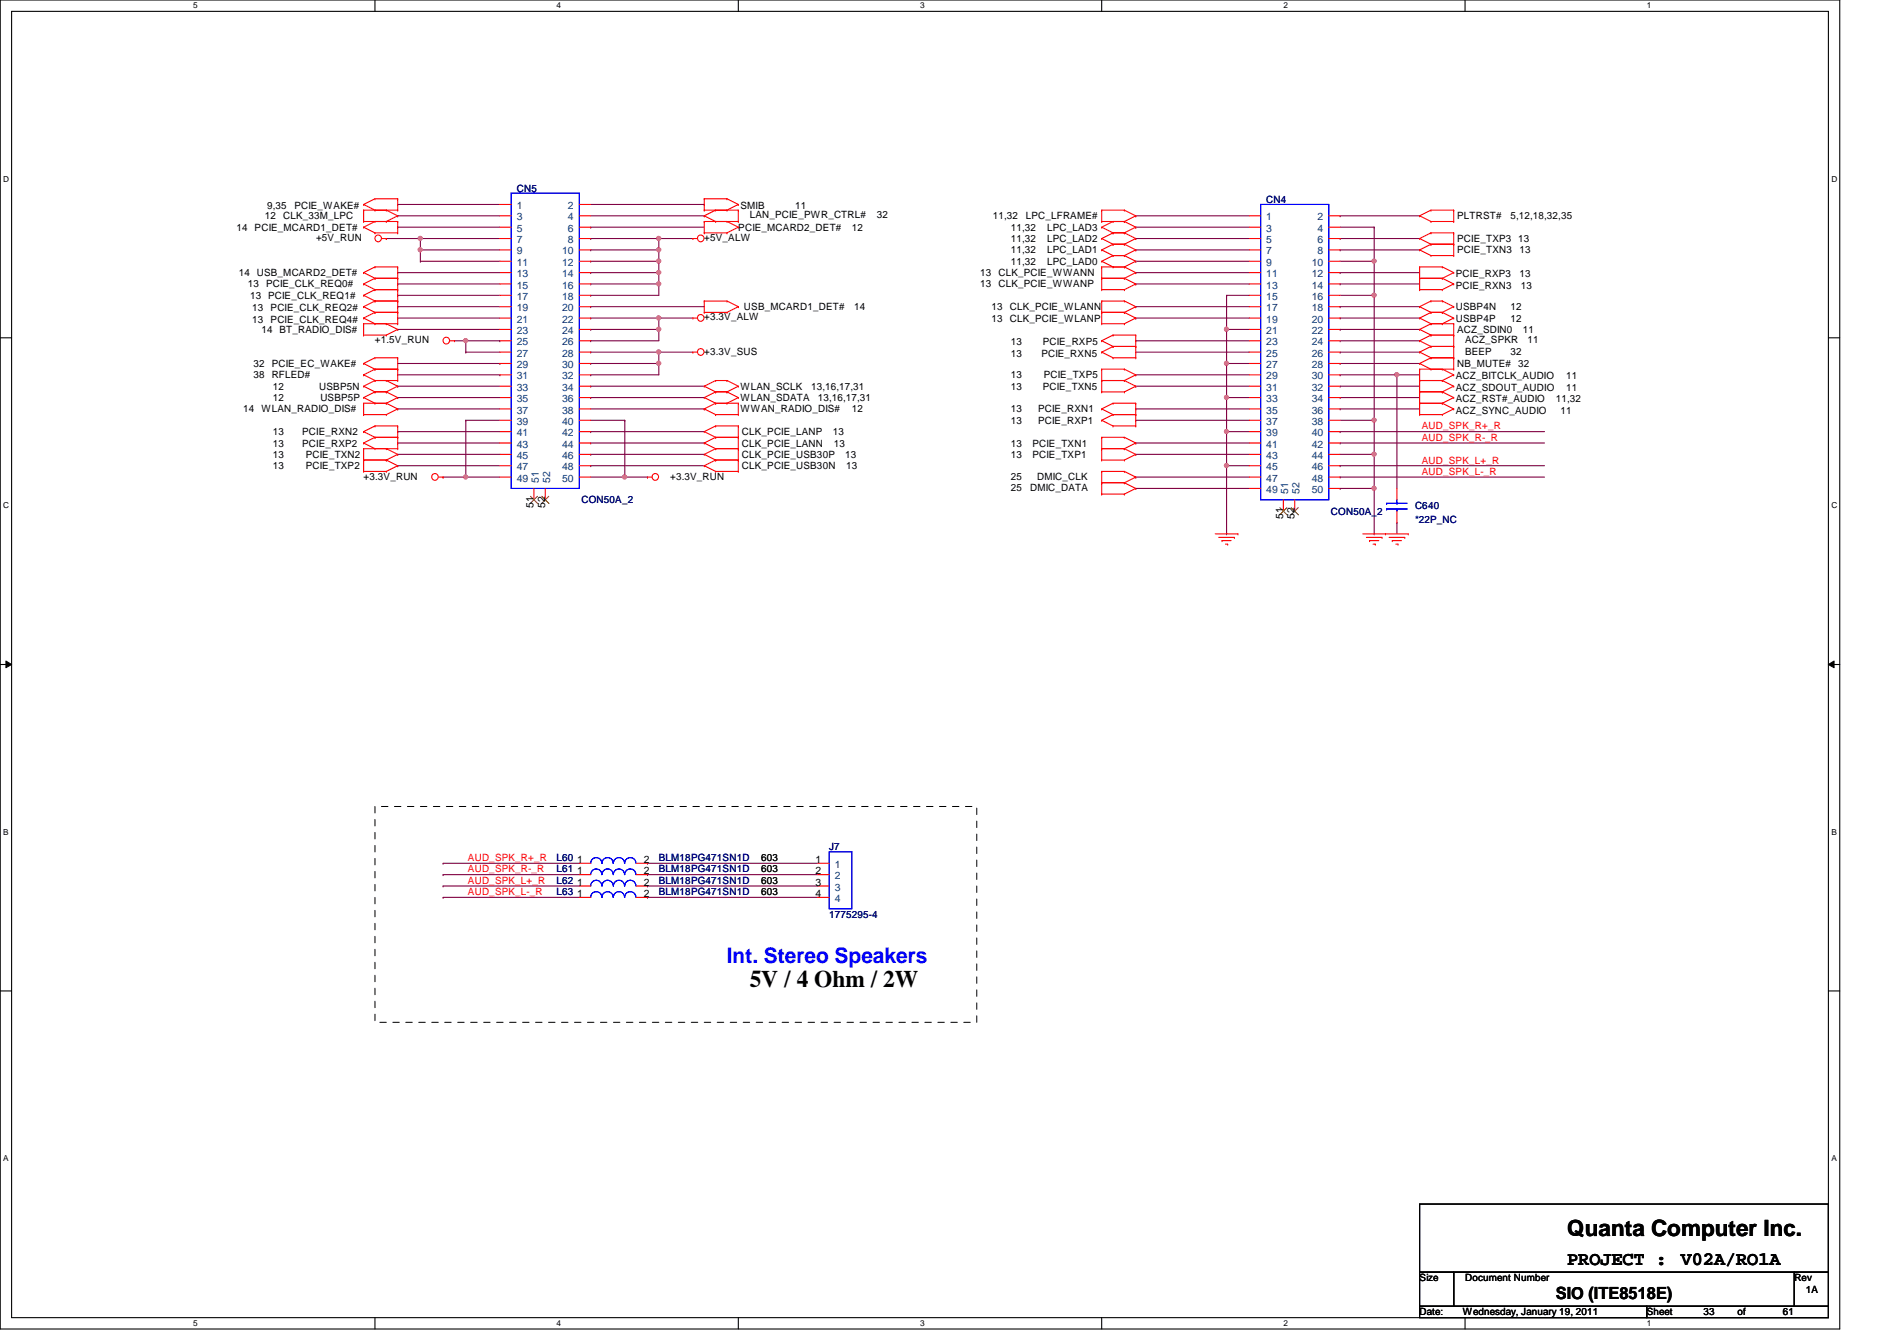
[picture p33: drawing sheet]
<svg xmlns="http://www.w3.org/2000/svg" width="297mm" height="210mm" viewBox="0 0 297 210" stroke-linecap="round" stroke-linejoin="round" font-family="sans-serif">
<defs><g id="words">
<text font-size="3.7" x="117.4" y="154.5">5V / 4 Ohm / 2W</text>
<text font-size="3.5" x="245.4" y="193.5">Quanta Computer Inc.</text>
<text font-size="3.3" fill="#00f" x="113.8" y="150.7">Int. Stereo Speakers</text>
<g font-size="3">
<text x="245.4" y="198.1">PROJECT :</text>
<text x="263.2" y="198.1">V02A/RO1A</text>
</g>
<text font-size="2.6" x="243.6" y="203.3">SIO (ITE8518E)</text>
<g font-size="1.6">
<text x="41.5" y="34.3">12 CLK_33M_LPC</text>
<text x="41.8" y="32.7">9,35</text>
<text x="46.1" y="32.7">PCIE_WAKE#</text>
<text x="115.9" y="32.7">SMIB</text>
<text x="117.4" y="34.2">LAN_PCIE_PWR_CTRL#</text>
<text x="124.5" y="32.7">11</text>
<text x="137.3" y="34.2">32</text>
<text x="155.4" y="34.3">11,32</text>
<text x="160.6" y="34.3">LPC_LFRAME#</text>
<text x="228.2" y="34.3">PLTRST#</text>
<text x="236.5" y="34.3">5,12,18,32,35</text>
<text x="37" y="36.1">14 PCIE_MCARD1_DET#</text>
<text x="49.5" y="37.7">+5V_RUN</text>
<text x="110.3" y="37.7">+5V_ALW</text>
<text x="115.6" y="36.1">PCIE_MCARD2_DET#</text>
<text x="133.4" y="36.1">12</text>
<text x="158.3" y="37.9">11,32</text>
<text x="158.3" y="36.1">11,32</text>
<text x="158.3" y="41.4">11,32</text>
<text x="158.3" y="39.7">11,32</text>
<text x="164" y="37.9">LPC_LAD2</text>
<text x="164" y="36.1">LPC_LAD3</text>
<text x="164" y="41.4">LPC_LAD0</text>
<text x="164" y="39.7">LPC_LAD1</text>
<text x="228.2" y="37.9">PCIE_TXP3 13</text>
<text x="228.2" y="39.7">PCIE_TXN3</text>
<text x="238" y="39.7">13</text>
<text x="37.4" y="43.2">14 USB_MCARD2_DET#</text>
<text x="38.8" y="45">13 PCIE_CLK_REQ0#</text>
<text x="39.2" y="46.8">13 PCIE_CLK_REQ1#</text>
<text x="153.5" y="43.2">13 CLK_PCIE_WWANN</text>
<text x="153.5" y="45">13 CLK_PCIE_WWANP</text>
<text x="228" y="43.4">PCIE_RXP3</text>
<text x="228" y="45.2">PCIE_RXN3</text>
<text x="238" y="43.4">13</text>
<text x="238.1" y="45.2">13</text>
<text x="39.5" y="50.5">13</text>
<text x="39.5" y="48.7">13</text>
<text x="40.9" y="52.1">14 BT_RADIO_DIS#</text>
<text x="42.4" y="50.5">PCIE_CLK_REQ4#</text>
<text x="42.4" y="48.7">PCIE_CLK_REQ2#</text>
<text x="58.7" y="53.7">+1.5V_RUN</text>
<text x="110.3" y="50.2">+3.3V_ALW</text>
<text x="116.5" y="48.6">USB_MCARD1_DET#</text>
<text x="133.7" y="48.6">14</text>
<text x="155.3" y="48.6">13 CLK_PCIE_WLANN</text>
<text x="155.3" y="50.3">13 CLK_PCIE_WLANP</text>
<text x="228" y="50.3">USBP4P</text>
<text x="228" y="48.6">USBP4N</text>
<text x="228.2" y="52.1">ACZ_SDIN0</text>
<text x="229.4" y="53.7">ACZ_SPKR</text>
<text x="236.5" y="50.3">12</text>
<text x="236.5" y="48.6">12</text>
<text x="238.5" y="52.1">11</text>
<text x="239.2" y="53.7">11</text>
<text x="39.7" y="57.4">32 PCIE_EC_WAKE#</text>
<text x="39.7" y="59.2">38 RFLED#</text>
<text x="110.3" y="55.5">+3.3V_SUS</text>
<text x="158.3" y="54.1">13</text>
<text x="158.3" y="55.8">13</text>
<text x="158.3" y="59.2">13</text>
<text x="163.1" y="55.8">PCIE_RXN5</text>
<text x="163.3" y="54.1">PCIE_RXP5</text>
<text x="163.4" y="59.2">PCIE_TXP5</text>
<text x="228" y="59.4">ACZ_BITCLK_AUDIO</text>
<text x="228.2" y="57.4">NB_MUTE#</text>
<text x="229.4" y="55.5">BEEP</text>
<text x="236.5" y="55.5">32</text>
<text x="237.7" y="57.4">32</text>
<text x="245.2" y="59.4">11</text>
<text x="38.1" y="64.6">14 WLAN_RADIO_DIS#</text>
<text x="42.7" y="61">12</text>
<text x="42.7" y="62.8">12</text>
<text x="50" y="61">USBP5N</text>
<text x="50.2" y="62.8">USBP5P</text>
<text x="115.9" y="64.6">WWAN_RADIO_DIS#</text>
<text x="115.9" y="62.8">WLAN_SDATA</text>
<text x="115.9" y="61">WLAN_SCLK</text>
<text x="127" y="61">13,16,17,31</text>
<text x="128.1" y="62.8">13,16,17,31</text>
<text x="133.4" y="64.6">12</text>
<text x="158.3" y="61">13</text>
<text x="158.3" y="64.6">13</text>
<text x="162.6" y="64.6">PCIE_RXN1</text>
<text x="163.3" y="61">PCIE_TXN5</text>
<text x="228" y="62.9">ACZ_RST#_AUDIO</text>
<text x="228" y="64.7">ACZ_SYNC_AUDIO</text>
<text x="228" y="61.2">ACZ_SDOUT_AUDIO</text>
<text x="243.6" y="62.9">11,32</text>
<text x="244.3" y="64.7">11</text>
<text x="245.2" y="61.2">11</text>
<text x="42.7" y="68.1">13</text>
<text x="42.7" y="69.9">13</text>
<text x="42.7" y="71.7">13</text>
<text x="47.3" y="68.1">PCIE_RXN2</text>
<text x="47.3" y="69.9">PCIE_RXP2</text>
<text x="47.9" y="71.7">PCIE_TXN2</text>
<text x="116.2" y="68.1">CLK_PCIE_LANP</text>
<text x="116.2" y="69.9">CLK_PCIE_LANN</text>
<text x="116.2" y="71.7">CLK_PCIE_USB30P</text>
<text x="130.4" y="68.1">13</text>
<text x="130.6" y="69.9">13</text>
<text x="132.3" y="71.7">13</text>
<text x="158.3" y="66.3">13</text>
<text x="158.3" y="69.9">13</text>
<text x="158.3" y="71.7">13</text>
<text x="161.7" y="69.9">PCIE_TXN1</text>
<text x="161.7" y="71.7">PCIE_TXP1</text>
<text x="162.6" y="66.3">PCIE_RXP1</text>
<text x="42.7" y="73.4">13</text>
<text x="47.9" y="73.4">PCIE_TXP2</text>
<text x="56.9" y="75.1">+3.3V_RUN</text>
<text x="104.9" y="75.1">+3.3V_RUN</text>
<text x="116.2" y="73.4">CLK_PCIE_USB30N</text>
<text x="132.5" y="73.4">13</text>
<text x="158.3" y="76.8">25</text>
<text x="158.3" y="75.1">25</text>
<text x="161.3" y="76.8">DMIC_DATA</text>
<text x="162.4" y="75.1">DMIC_CLK</text>
<text x="83.6" y="79.5" transform="rotate(-90 83.6 79.5)">51</text>
<text x="85.3" y="79.5" transform="rotate(-90 85.3 79.5)">52</text>
<text x="200.9" y="81.2" transform="rotate(-90 200.9 81.2)">51</text>
<text x="202.7" y="81.2" transform="rotate(-90 202.7 81.2)">52</text>
<text x="90.4" y="136.9">1</text>
<text x="90.4" y="135.1">1</text>
<text x="100.8" y="136.9">2</text>
<text x="100.8" y="135.1">2</text>
<text x="119.2" y="136.6">603</text>
<text x="119.2" y="134.8">603</text>
<text x="127.7" y="135.1">1</text>
<text x="127.7" y="136.9">2</text>
<text x="90.4" y="138.6">1</text>
<text x="90.4" y="140.4">1</text>
<text x="100.8" y="138.6">2</text>
<text x="100.8" y="140.4">2</text>
<text x="119.2" y="138.3">603</text>
<text x="119.2" y="140.1">603</text>
<text x="127.7" y="138.6">3</text>
<text x="127.7" y="140.4">4</text>
<text x="222.3" y="200.6">Size</text>
<text x="229.4" y="200.6">Document Number</text>
<text x="281" y="200.6">Rev</text>
<text x="282.7" y="202.4">1A</text>
<text x="222.3" y="205.9">Date:</text>
<text x="229.1" y="205.9">Wednesday, January 19, 2011</text>
<text x="257.8" y="205.9">Sheet</text>
<text x="266.7" y="205.9">33</text>
<text x="272.1" y="205.9">of</text>
<text x="279.2" y="205.9">61</text>
</g>
<g font-size="1.6" fill="#000080">
<text x="80.9" y="30.1">CN5</text>
<text x="198.3" y="31.8">CN4</text>
<text x="91.1" y="78.8">CON50A_2</text>
<text x="208.4" y="80.6">CON50A_2</text>
<text x="221.6" y="79.7">C640</text>
<text x="221.6" y="81.8">*22P_NC</text>
<text x="87.2" y="136.6">L61</text>
<text x="87.2" y="134.8">L60</text>
<text x="103.2" y="136.6">BLM18PG471SN1D</text>
<text x="103.2" y="134.8">BLM18PG471SN1D</text>
<text x="129.8" y="133">J7</text>
<text x="87.2" y="138.3">L62</text>
<text x="87.2" y="140.1">L63</text>
<text x="103.2" y="138.3">BLM18PG471SN1D</text>
<text x="103.2" y="140.1">BLM18PG471SN1D</text>
<text x="129.8" y="143.7">1775295-4</text>
</g>
<g font-size="1.6" fill="#004080">
<text x="80.9" y="32.7">1</text>
<text x="80.9" y="34.5">3</text>
<text x="88.9" y="32.7">2</text>
<text x="88.9" y="34.5">4</text>
<text x="198.3" y="34.5">1</text>
<text x="206.3" y="34.5">2</text>
<text x="80.9" y="36.3">5</text>
<text x="80.9" y="38.1">7</text>
<text x="80.9" y="39.8">9</text>
<text x="80.9" y="41.6">11</text>
<text x="88.1" y="39.8">10</text>
<text x="88.1" y="41.6">12</text>
<text x="88.9" y="36.3">6</text>
<text x="88.9" y="38.1">8</text>
<text x="198.3" y="36.3">3</text>
<text x="198.3" y="38.1">5</text>
<text x="198.3" y="39.8">7</text>
<text x="198.3" y="41.6">9</text>
<text x="205.4" y="41.6">10</text>
<text x="206.3" y="36.3">4</text>
<text x="206.3" y="38.1">6</text>
<text x="206.3" y="39.8">8</text>
<text x="80.9" y="43.4">13</text>
<text x="80.9" y="45.2">15</text>
<text x="80.9" y="46.9">17</text>
<text x="88.1" y="43.4">14</text>
<text x="88.1" y="45.2">16</text>
<text x="88.1" y="46.9">18</text>
<text x="198.3" y="43.4">11</text>
<text x="198.3" y="45.2">13</text>
<text x="198.3" y="46.9">15</text>
<text x="205.4" y="43.4">12</text>
<text x="205.4" y="45.2">14</text>
<text x="205.4" y="46.9">16</text>
<text x="80.9" y="48.7">19</text>
<text x="80.9" y="50.5">21</text>
<text x="80.9" y="52.3">23</text>
<text x="88.1" y="48.7">20</text>
<text x="88.1" y="50.5">22</text>
<text x="88.1" y="52.3">24</text>
<text x="198.3" y="48.7">17</text>
<text x="198.3" y="50.5">19</text>
<text x="198.3" y="52.3">21</text>
<text x="205.4" y="48.7">18</text>
<text x="205.4" y="50.5">20</text>
<text x="205.4" y="52.3">22</text>
<text x="80.9" y="54.1">25</text>
<text x="80.9" y="55.8">27</text>
<text x="80.9" y="57.6">29</text>
<text x="80.9" y="59.4">31</text>
<text x="88.1" y="54.1">26</text>
<text x="88.1" y="55.8">28</text>
<text x="88.1" y="57.6">30</text>
<text x="88.1" y="59.4">32</text>
<text x="198.3" y="54.1">23</text>
<text x="198.3" y="55.8">25</text>
<text x="198.3" y="57.6">27</text>
<text x="198.3" y="59.4">29</text>
<text x="205.4" y="54.1">24</text>
<text x="205.4" y="55.8">26</text>
<text x="205.4" y="57.6">28</text>
<text x="205.4" y="59.4">30</text>
<text x="80.9" y="61.2">33</text>
<text x="80.9" y="62.9">35</text>
<text x="80.9" y="64.7">37</text>
<text x="88.1" y="61.2">34</text>
<text x="88.1" y="62.9">36</text>
<text x="88.1" y="64.7">38</text>
<text x="198.3" y="61.2">31</text>
<text x="198.3" y="62.9">33</text>
<text x="198.3" y="64.7">35</text>
<text x="205.4" y="61.2">32</text>
<text x="205.4" y="62.9">34</text>
<text x="205.4" y="64.7">36</text>
<text x="80.9" y="66.5">39</text>
<text x="80.9" y="68.3">41</text>
<text x="80.9" y="70.1">43</text>
<text x="80.9" y="71.8">45</text>
<text x="88.1" y="66.5">40</text>
<text x="88.1" y="68.3">42</text>
<text x="88.1" y="70.1">44</text>
<text x="88.1" y="71.8">46</text>
<text x="198.3" y="66.5">37</text>
<text x="198.3" y="68.3">39</text>
<text x="198.3" y="70.1">41</text>
<text x="198.3" y="71.8">43</text>
<text x="205.4" y="66.5">38</text>
<text x="205.4" y="68.3">40</text>
<text x="205.4" y="70.1">42</text>
<text x="205.4" y="71.8">44</text>
<text x="80.9" y="73.6">47</text>
<text x="80.9" y="75.4">49</text>
<text x="84.4" y="75.6" transform="rotate(-90 84.4 75.6)">51</text>
<text x="86.1" y="75.6" transform="rotate(-90 86.1 75.6)">52</text>
<text x="88.1" y="73.6">48</text>
<text x="88.1" y="75.4">50</text>
<text x="198.3" y="73.6">45</text>
<text x="198.3" y="75.4">47</text>
<text x="198.3" y="77.2">49</text>
<text x="201.7" y="77.3" transform="rotate(-90 201.7 77.3)">51</text>
<text x="203.5" y="77.3" transform="rotate(-90 203.5 77.3)">52</text>
<text x="205.4" y="73.6">46</text>
<text x="205.4" y="75.4">48</text>
<text x="205.4" y="77.2">50</text>
<text x="130.7" y="135.8">1</text>
<text x="130.7" y="137.6">2</text>
<text x="130.7" y="139.4">3</text>
<text x="130.7" y="141.2">4</text>
</g>
<g font-size="1.6" fill="#f00">
<text x="222.6" y="69">AUD_SPK_R-_R</text>
<text x="222.6" y="67.2">AUD_SPK_R+_R</text>
<text x="222.6" y="72.6">AUD_SPK_L+_R</text>
<text x="222.6" y="74.3">AUD_SPK_L-_R</text>
<text x="73.3" y="134.8">AUD_SPK_R+_R</text>
<text x="73.3" y="136.6">AUD_SPK_R-_R</text>
<text x="73.3" y="138.3">AUD_SPK_L+_R</text>
<text x="73.3" y="140.1">AUD_SPK_L-_R</text>
</g>
<g font-size="1.3">
<text x="30.3" y="1.3">5</text>
<text x="87.2" y="1.3">4</text>
<text x="144.1" y="1.3">3</text>
<text x="201" y="1.3">2</text>
<text x="257.8" y="1.3">1</text>
<text x=".5" y="28.4">D</text>
<text x="286.8" y="28.4">D</text>
<text x=".5" y="79.5">C</text>
<text x="286.8" y="79.5">C</text>
<text x=".5" y="130.7">B</text>
<text x="286.8" y="130.7">B</text>
<text x=".5" y="181.8">A</text>
<text x="286.8" y="181.8">A</text>
<text x="30.3" y="207.6">5</text>
<text x="87.2" y="207.6">4</text>
<text x="144.1" y="207.6">3</text>
<text x="201" y="207.6">2</text>
<text x="257.8" y="207.6">1</text>
</g>
</g></defs>
<path d="M0 0h288.1v208h-288.1zM1.8 1.8h284.5v204.4h-284.5z" fill="none" stroke="#000" stroke-width=".17"/>
<g fill="#fff">
<path d="M30.3 .2h.6v1.4h-.6z"/>
<path d="M30.3 206.4h.6v1.4h-.6z"/>
</g>
<path d="M58.7 0v1.8M58.7 206.2v1.8" fill="none" stroke="#000" stroke-width=".17"/>
<g fill="#fff">
<path d="M87.2 .2h.6v1.4h-.6z"/>
<path d="M87.2 206.4h.6v1.4h-.6z"/>
</g>
<path d="M115.6 0v1.8M115.6 206.2v1.8" fill="none" stroke="#000" stroke-width=".17"/>
<g fill="#fff">
<path d="M144.1 .2h.6v1.4h-.6z"/>
<path d="M144.1 206.4h.6v1.4h-.6z"/>
</g>
<path d="M172.5 0v1.8M172.5 206.2v1.8" fill="none" stroke="#000" stroke-width=".17"/>
<g fill="#fff">
<path d="M201 .2h.6v1.4h-.6z"/>
<path d="M201 206.4h.6v1.4h-.6z"/>
</g>
<path d="M229.4 0v1.8M229.4 206.2v1.8" fill="none" stroke="#000" stroke-width=".17"/>
<g fill="#fff">
<path d="M257.8 .2h.7v1.4h-.7z"/>
<path d="M257.8 206.4h.7v1.4h-.7z"/>
<path d="M.5 27.3h.9v1.4h-.9z"/>
<path d="M286.8 27.3h.9v1.4h-.9z"/>
<path d="M.5 78.4h.9v1.4h-.9z"/>
<path d="M286.8 78.4h.9v1.4h-.9z"/>
</g>
<path d="M0 52.9h1.8M286.3 52.9h1.8" fill="none" stroke="#000" stroke-width=".17"/>
<g fill="#fff">
<path d="M.5 129.5h.8v1.4h-.8z"/>
<path d="M286.8 129.5h.8v1.4h-.8z"/>
</g>
<path d="M0 104h1.8M286.3 104h1.8" fill="none" stroke="#000" stroke-width=".17"/>
<path d="M.9 103.5l.9 .5-.9 .5zM286.3 104l.9-.5v1z" fill="#000"/>
<path d="M.9 103.5l.9 .5-.9 .5zM286.3 104l.9-.5v1z" fill="none" stroke="#000" stroke-width=".16"/>
<g fill="#fff">
<path d="M.5 180.6h.8v1.4h-.8z"/>
<path d="M286.8 180.6h.8v1.4h-.8z"/>
</g>
<path d="M0 155.1h1.8M286.3 155.1h1.8" fill="none" stroke="#000" stroke-width=".17"/>
<g fill="none" stroke="#800040" stroke-width=".17">
<path d="M71.2 53.3h1.7M72.9 53.3h.1M72.9 55.1h.1M72.9 55.1h5.4M72.9 53.3v1.8M69.4 135.1h.1M69.4 136.9h.1M69.4 136.9h21.3M69.4 135.1h21.3M101.4 136.9h.1M101.4 138.7h.1M101.4 135.1h.1"/>
<path d="M101.4 136.9h26.7M101.4 135.1h26.7M101.4 138.7h26.7M101.4 140.5h.1M101.4 140.5h26.7"/>
</g>
<circle cx="72.9" cy="53.3" r=".32" fill="#f0f"/>
<circle cx="72.9" cy="53.3" r=".32" fill="none" stroke="#f0f" stroke-width=".17"/>
<path d="M72.9 53.3h5.4M78.3 53.3h.1M209.8 40.9h5.4M215.2 40.9h.1M215.2 46.2h.1M215.2 40.9v5.3" fill="none" stroke="#800040" stroke-width=".17"/>
<circle cx="215.2" cy="46.2" r=".32" fill="#f0f"/>
<circle cx="215.2" cy="46.2" r=".32" fill="none" stroke="#f0f" stroke-width=".17"/>
<path d="M209.8 46.2h5.4M215.2 46.2h.1M215.2 46.2v19.6M215.2 65.8h.1" fill="none" stroke="#800040" stroke-width=".17"/>
<circle cx="215.2" cy="65.8" r=".32" fill="#f0f"/>
<circle cx="215.2" cy="65.8" r=".32" fill="none" stroke="#f0f" stroke-width=".17"/>
<g fill="none" stroke="#800040" stroke-width=".17">
<path d="M177.8 53.3h.1M177.8 55.1h.1M177.8 48h.1M177.8 49.8h.1M177.8 58.7h.1M177.8 53.3h17.8M177.8 55.1h17.8M177.8 48h17.8M177.8 49.8h17.8M177.8 58.7h17.8M192.1 46.2h.1M192.1 51.6h.1"/>
<path d="M192.1 46.2h3.5M192.1 46.2v5.4M92.5 65.8h5.3M92.5 74.7h5.3M97.8 65.8h.1M97.8 74.7h.1M177.8 64h.1M177.8 65.8h.1M177.8 60.5h.1M177.8 64h17.8M177.8 65.8h17.8M177.8 60.5h17.8"/>
</g>
<circle cx="192" cy="51.5" r=".32" fill="#f0f"/>
<circle cx="192" cy="51.5" r=".32" fill="none" stroke="#f0f" stroke-width=".17"/>
<path d="M97.8 74.7h.1M97.8 65.8v8.9" fill="none" stroke="#800040" stroke-width=".17"/>
<circle cx="97.8" cy="74.6" r=".32" fill="#f0f"/>
<circle cx="97.8" cy="74.6" r=".32" fill="none" stroke="#f0f" stroke-width=".17"/>
<path d="M192.1 51.6h.1M192.1 56.9h.1M192.1 51.6h3.5M192.1 51.6v5.3M92.5 67.6h.1M92.5 69.3h.1M92.5 67.6h17.8M92.5 69.3h17.8M97.8 74.7h3.6M101.4 74.7h.1" fill="none" stroke="#800040" stroke-width=".17"/>
<circle cx="192" cy="56.9" r=".32" fill="#f0f"/>
<circle cx="192" cy="56.9" r=".32" fill="none" stroke="#f0f" stroke-width=".17"/>
<g fill="none" stroke="#800040" stroke-width=".17">
<path d="M192.1 56.9h.1M192.1 56.9h3.5M192.1 56.9v5.3M62.3 64h.1M62.3 69.3h.1M62.3 67.6h.1M62.3 64h16M62.3 69.3h16M62.3 67.6h16M72.9 74.7h.1M72.9 74.7h5.4M92.5 64h17.8"/>
<path d="M110.3 64h.1M192.1 62.2h.1"/>
</g>
<circle cx="192" cy="62.2" r=".32" fill="#f0f"/>
<circle cx="192" cy="62.2" r=".32" fill="none" stroke="#f0f" stroke-width=".17"/>
<path d="M192.1 62.2h.1M192.1 67.6h.1M192.1 62.2h3.5M192.1 62.2v5.4M192.1 67.6h3.5" fill="none" stroke="#800040" stroke-width=".17"/>
<circle cx="192" cy="67.5" r=".32" fill="#f0f"/>
<circle cx="192" cy="67.5" r=".32" fill="none" stroke="#f0f" stroke-width=".17"/>
<path d="M192.1 72.9h.1M192.1 67.6v5.3" fill="none" stroke="#800040" stroke-width=".17"/>
<circle cx="192" cy="72.9" r=".32" fill="#f0f"/>
<circle cx="192" cy="72.9" r=".32" fill="none" stroke="#f0f" stroke-width=".17"/>
<path d="M72.9 65.8h.1M72.9 74.7h.1M72.9 65.8h5.4M72.9 65.8v8.9" fill="none" stroke="#800040" stroke-width=".17"/>
<circle cx="72.9" cy="74.6" r=".32" fill="#f0f"/>
<circle cx="72.9" cy="74.6" r=".32" fill="none" stroke="#f0f" stroke-width=".17"/>
<g fill="none" stroke="#800040" stroke-width=".17">
<path d="M62.3 32h.1M62.3 32h16M92.5 32h17.8M92.5 33.8h17.8M110.3 32h.1M110.3 33.8h.1M209.8 35.6h5.4M215.2 35.6h.1M215.2 35.6v5.3M62.3 44.4h.1M62.3 46.2h.1M62.3 48h.1"/>
<path d="M62.3 49.8h.1M62.3 44.4h16M62.3 46.2h16M62.3 48h16M62.3 49.8h16M215.2 40.9h.1M69.4 74.7h.1M69.4 74.7h3.5M192.1 72.9h.1M192.1 72.9h3.5M192.1 72.9v10.7M192.1 83.6h.1"/>
</g>
<circle cx="215.2" cy="40.9" r=".32" fill="#f0f"/>
<circle cx="215.2" cy="40.9" r=".32" fill="none" stroke="#f0f" stroke-width=".17"/>
<g fill="none" stroke="#800040" stroke-width=".17">
<path d="M177.8 35.6h.1M177.8 37.3h.1M177.8 39.1h.1M177.8 33.8h.1M177.8 35.6h17.8M177.8 37.3h17.8M177.8 39.1h17.8M177.8 33.8h17.8M177.8 40.9h.1M177.8 42.7h.1M177.8 44.4h.1M177.8 40.9h17.8"/>
<path d="M177.8 42.7h17.8M177.8 44.4h17.8M177.8 74.7h.1M177.8 76.5h.1M177.8 69.3h.1M177.8 71.1h.1M177.8 74.7h17.8M177.8 76.5h17.8M177.8 69.3h17.8M177.8 71.1h17.8M209.8 71.1h5.4M215.2 71.1h.1"/>
<path d="M215.2 76.5h.1M215.2 71.1v5.4"/>
</g>
<circle cx="215.2" cy="76.4" r=".32" fill="#f0f"/>
<circle cx="215.2" cy="76.4" r=".32" fill="none" stroke="#f0f" stroke-width=".17"/>
<g fill="none" stroke="#800040" stroke-width=".17">
<path d="M209.8 37.3h.1M209.8 39.1h.1M209.8 33.8h.1M209.8 37.3h12.5M209.8 39.1h12.5M209.8 33.8h12.5M209.8 44.4h.1M209.8 42.7h.1M209.8 56.9h.1M209.8 51.6h.1M209.8 48h.1M209.8 49.8h.1"/>
<path d="M209.8 44.4h12.5M209.8 42.7h12.5M209.8 56.9h12.5M209.8 51.6h12.5M209.8 48h12.5M209.8 49.8h12.5M209.8 62.2h.1M209.8 64h.1M209.8 76.5h.1M209.8 69.3h.1M209.8 67.6h.1M209.8 72.9h.1"/>
<path d="M209.8 74.7h.1M209.8 76.5h5.4v7.1M209.8 62.2h12.5M209.8 64h12.5M209.8 69.3h32M209.8 67.6h32M209.8 72.9h32M209.8 74.7h32M209.8 65.8h5.4M215.2 65.8h.1M215.2 71.1h.1M215.2 65.8v5.3"/>
<path d="M215.2 83.6h.1"/>
</g>
<circle cx="215.2" cy="71.1" r=".32" fill="#f0f"/>
<circle cx="215.2" cy="71.1" r=".32" fill="none" stroke="#f0f" stroke-width=".17"/>
<g fill="none" stroke="#800040" stroke-width=".17">
<path d="M62.3 33.8h.1M62.3 33.8h16M65.8 37.3h.1M65.8 39.1h.1M65.8 37.3h12.5M65.8 39.1h12.5M65.8 37.3v1.8M62.3 51.6h.1M62.3 56.9h16M62.3 58.7h16M62.3 51.6h16M65.8 40.9h.1"/>
<path d="M65.8 40.9h12.5M78.3 56.9h.1M78.3 58.7h.1M62.3 62.2h.1M62.3 60.5h.1M62.3 71.1h.1M62.3 72.9h.1M62.3 62.2h16M62.3 60.5h16M62.3 71.1h16M62.3 72.9h16"/>
</g>
<circle cx="65.8" cy="37.3" r=".32" fill="#f0f"/>
<circle cx="65.8" cy="37.3" r=".32" fill="none" stroke="#f0f" stroke-width=".17"/>
<path d="M65.8 39.1h.1M65.8 39.1v1.8" fill="none" stroke="#800040" stroke-width=".17"/>
<circle cx="65.8" cy="39.1" r=".32" fill="#f0f"/>
<circle cx="65.8" cy="39.1" r=".32" fill="none" stroke="#f0f" stroke-width=".17"/>
<g fill="none" stroke="#800040" stroke-width=".17">
<path d="M60.5 37.3h.1M60.5 37.3h5.3M62.3 35.6h.1M62.3 35.6h16M103.2 37.3h.1M103.2 37.3h5.3M62.3 42.7h.1M62.3 42.7h16M92.5 46.2h.1M103.2 44.4h.1M103.2 44.4v1.8h-10.7M92.5 62.2h.1"/>
<path d="M92.5 60.5h.1M92.5 71.1h.1M92.5 72.9h.1M92.5 62.2h17.8M92.5 60.5h17.8M92.5 71.1h17.8M92.5 72.9h17.8"/>
</g>
<circle cx="103.1" cy="37.3" r=".32" fill="#f0f"/>
<circle cx="103.1" cy="37.3" r=".32" fill="none" stroke="#f0f" stroke-width=".17"/>
<path d="M92.5 39.1h.1M92.5 39.1h10.7M103.2 39.1h.1M103.2 39.1v1.8" fill="none" stroke="#800040" stroke-width=".17"/>
<circle cx="103.1" cy="39.1" r=".32" fill="#f0f"/>
<circle cx="103.1" cy="39.1" r=".32" fill="none" stroke="#f0f" stroke-width=".17"/>
<path d="M92.5 40.9h.1M92.5 40.9h10.7" fill="none" stroke="#800040" stroke-width=".17"/>
<circle cx="103.1" cy="40.9" r=".32" fill="#f0f"/>
<circle cx="103.1" cy="40.9" r=".32" fill="none" stroke="#f0f" stroke-width=".17"/>
<path d="M92.5 42.7h.1M92.5 42.7h10.7" fill="none" stroke="#800040" stroke-width=".17"/>
<circle cx="103.1" cy="42.6" r=".32" fill="#f0f"/>
<circle cx="103.1" cy="42.6" r=".32" fill="none" stroke="#f0f" stroke-width=".17"/>
<path d="M92.5 44.4h.1M103.2 42.7h.1M103.2 42.7v1.7h-10.7" fill="none" stroke="#800040" stroke-width=".17"/>
<circle cx="103.1" cy="44.4" r=".32" fill="#f0f"/>
<circle cx="103.1" cy="44.4" r=".32" fill="none" stroke="#f0f" stroke-width=".17"/>
<g fill="none" stroke="#800040" stroke-width=".17">
<path d="M92.5 37.3h.1M92.5 37.3h10.7M103.2 37.3h.1M103.2 37.3v1.8M92.5 49.8h.1M92.5 53.3h.1M92.5 51.6h.1M92.5 49.8h10.7M92.5 53.3h10.7M103.2 40.9h.1M103.2 49.8h.1M103.2 40.9v1.8"/>
<path d="M103.2 49.8v1.8h-10.7"/>
</g>
<circle cx="103.1" cy="49.8" r=".32" fill="#f0f"/>
<circle cx="103.1" cy="49.8" r=".32" fill="none" stroke="#f0f" stroke-width=".17"/>
<path d="M103.2 51.6h.1M103.2 51.6v1.7" fill="none" stroke="#800040" stroke-width=".17"/>
<circle cx="103.1" cy="51.5" r=".32" fill="#f0f"/>
<circle cx="103.1" cy="51.5" r=".32" fill="none" stroke="#f0f" stroke-width=".17"/>
<g fill="none" stroke="#800040" stroke-width=".17">
<path d="M92.5 35.6h.1M92.5 35.6h17.8M92.5 48h.1M92.5 55.1h.1M92.5 58.7h.1M92.5 56.9h.1M92.5 48h17.8M92.5 55.1h10.7M92.5 58.7h10.7M103.2 49.8h.1M103.2 55.1h.1M103.2 49.8h5.3"/>
<path d="M103.2 55.1v1.8h-10.7"/>
</g>
<circle cx="103.1" cy="55.1" r=".32" fill="#f0f"/>
<circle cx="103.1" cy="55.1" r=".32" fill="none" stroke="#f0f" stroke-width=".17"/>
<path d="M103.2 56.9h.1M103.2 56.9v1.8" fill="none" stroke="#800040" stroke-width=".17"/>
<circle cx="103.1" cy="56.9" r=".32" fill="#f0f"/>
<circle cx="103.1" cy="56.9" r=".32" fill="none" stroke="#f0f" stroke-width=".17"/>
<path d="M103.2 55.1h.1M103.2 55.1h5.3M209.8 55.1h.1M209.8 53.3h.1M209.8 55.1h12.5M209.8 53.3h12.5M218.7 58.7h.1M218.7 58.7h3.6" fill="none" stroke="#800040" stroke-width=".17"/>
<circle cx="218.7" cy="58.6" r=".32" fill="#f0f"/>
<circle cx="218.7" cy="58.6" r=".32" fill="none" stroke="#f0f" stroke-width=".17"/>
<path d="M209.8 58.7h.1M209.8 58.7h8.9M218.7 58.7h.1M218.7 58.7v17.8M209.8 60.5h.1M209.8 60.5h12.5M218.7 81.8h.1M218.7 81.8v1.8M69.4 138.7h.1M69.4 138.7h21.3M69.4 140.5h.1M69.4 140.5h21.3" fill="none" stroke="#800040" stroke-width=".17"/>
<g fill="none" stroke="#f00" stroke-width=".17">
<path d="M56.9 32h.1M56.9 32.9h.1M56.9 34.7h.1M56.9 35.6h.1M56.9 34.7h5.4M56.9 32.9h5.4M56.9 32.9v1.8M56.9 32l1.8 .9M56.9 35.6l1.8 .8M58.7 31.1h.1M58.7 32.9h.1M58.7 34.7h.1"/>
<path d="M58.7 36.4h.1M58.7 36.4h3.6M58.7 31.1l-1.8 .9M58.7 31.1h3.6M58.7 34.7l-1.8 .9M59.8 37.3h.7M60.5 32.9h.1M60.5 34.7h.1M60.5 37.3h.1M60.5 32.9l1.8 .9M62.3 31.1h.1M62.3 32.9h.1"/>
<path d="M62.3 33.8h.1M62.3 36.4h.1M62.3 34.7h.1M62.3 31.1v1.8M62.3 34.7v1.7M62.3 33.8l-1.8 .9M78.3 37.3h1.7M78.3 32h1.7M78.3 33.8h1.7M78.3 35.6h1.7M78.3 39.1h1.7M90.7 37.3h1.8"/>
<path d="M90.7 32h1.8M90.7 33.8h1.8M90.7 35.6h1.8M90.7 39.1h1.8M108.5 37.3h.1M108.5 37.3h.7M110.3 31.1h.1M110.3 32.9h.1M110.3 33.8h.1M110.3 36.4h.1M110.3 34.7h.1M110.3 36.4h3.5"/>
<path d="M110.3 34.7h5.3M110.3 32.9h5.3M110.3 31.1h3.5M110.3 31.1v1.8M110.3 34.7v1.7M110.3 33.8l1.8 .9M112.1 34.7h.1M112.1 32.9h.1M112.1 32.9l-1.8 .9M113.8 31.1h.1M113.8 32.9h.1M113.8 34.7h.1"/>
<path d="M113.8 36.4h.1M113.8 31.1l1.8 .9M113.8 34.7l1.8 .9M115.6 32h.1M115.6 32.9h.1M115.6 34.7h.1M115.6 35.6h.1M115.6 32.9v1.8M115.6 32l-1.8 .9M115.6 35.6l-1.8 .8M172.5 37.3h.1M172.5 35.6h.1"/>
<path d="M172.5 39.1h.1M172.5 32.9h.1M172.5 34.7h.1M172.5 32.9v1.8M172.5 37.3l1.8 .9M172.5 34.7h3.6M172.5 35.6l1.8 .8M172.5 39.1l1.8 .9M172.5 32.9h3.6M174.3 36.4h.1M174.3 38.2h.1M174.3 34.7h.1"/>
<path d="M174.3 36.4h1.8M174.3 36.4l-1.8 .9M174.3 38.2h1.8M174.3 34.7l-1.8 .9M174.3 38.2l-1.8 .9M176.1 36.4h.1M176.1 38.2h.1M176.1 34.7h.1M176.1 32.9h.1M176.1 36.4l1.7 .9M176.1 34.7l1.7 .9M176.1 38.2l1.7 .9"/>
<path d="M176.1 32.9l1.7 .9M177.8 37.3h.1M177.8 35.6h.1M177.8 39.1h.1M177.8 33.8h.1M177.8 37.3l-1.7 .9M177.8 35.6l-1.7 .8M177.8 39.1l-1.7 .9M177.8 33.8l-1.7 .9M195.6 37.3h1.8M195.6 33.8h1.8M195.6 35.6h1.8"/>
<path d="M195.6 39.1h1.8M208.1 37.3h1.7M208.1 33.8h1.7M208.1 35.6h1.7M208.1 39.1h1.7M222.3 37.3h.1M222.3 39.1h.1M222.3 33.8h.1M222.3 37.3l1.8 .9M222.3 39.1l1.8 .9M222.3 33.8l1.8 .9M224.1 36.4h.1"/>
<path d="M224.1 38.2h.1M224.1 32.9h.1M224.1 34.7h.1M224.1 36.4h3.5M224.1 38.2h3.5M224.1 34.7h3.5M224.1 32.9h3.5M224.1 36.4l-1.8 .9M224.1 38.2l-1.8 .9M224.1 32.9l-1.8 .9M227.6 38.2h.1M227.6 36.4h.1"/>
<path d="M227.6 34.7h.1M227.6 32.9h.1M227.6 32.9v1.8M227.6 36.4v3.6M56.9 46.2h.1M56.9 49.8h.1M56.9 44.4h.1M56.9 48h.1M56.9 56.9h.1M56.9 58.7h.1M56.9 50.7h.1M56.9 52.5h.1"/>
<path d="M56.9 42.7h.1M56.9 46.2l1.8 .9M56.9 52.5h3.6M56.9 50.7h5.4M56.9 49.8l1.8 .9M56.9 44.4l1.8 .9M56.9 50.7v1.8M56.9 48l1.8 .9M56.9 56.9l1.8 .9M56.9 58.7l1.8 .9M56.9 42.7l1.8 .9M58.7 45.3h.1"/>
<path d="M58.7 47.1h.1M58.7 48.9h.1M58.7 50.7h.1M58.7 43.6h.1M58.7 56h.1M58.7 57.8h.1M58.7 59.6h.1M58.7 41.8h.1M58.7 41.8h3.6M58.7 45.3h3.6M58.7 45.3l-1.8 .9M58.7 47.1h3.6"/>
<path d="M58.7 56h3.6M58.7 48.9h3.6M58.7 57.8h3.6M58.7 59.6h3.6M58.7 43.6h3.6M58.7 48.9l-1.8 .9M58.7 43.6l-1.8 .8M58.7 47.1l-1.8 .9M58.7 56l-1.8 .9M58.7 57.8l-1.8 .9M58.7 59.6l-1.8 .9M58.7 41.8l-1.8 .9"/>
<path d="M60.5 59.6h.1M60.5 50.7h.1M60.5 52.5h.1M60.5 59.6l1.8 .9M60.5 50.7l1.8 .9M62.3 47.1h.1M62.3 45.3h.1M62.3 48.9h.1M62.3 50.7h.1M62.3 43.6h.1M62.3 56h.1M62.3 57.8h.1"/>
<path d="M62.3 59.6h.1M62.3 51.6h.1M62.3 41.8h.1M62.3 41.8v8.9M62.3 56v3.6M62.3 51.6l-1.8 .9M70.4 53.3h.8M71.2 53.3h.1M78.3 53.3h1.7M78.3 49.8h1.7M78.3 55.1h1.7M78.3 40.9h1.7"/>
<path d="M78.3 42.7h1.7M78.3 44.4h1.7M78.3 46.2h1.7M78.3 48h1.7M78.3 51.6h1.7M78.3 56.9h1.7M78.3 58.7h1.7M90.7 53.3h1.8M90.7 49.8h1.8M90.7 55.1h1.8M90.7 40.9h1.8M90.7 42.7h1.8"/>
<path d="M90.7 44.4h1.8M90.7 46.2h1.8M90.7 48h1.8M90.7 51.6h1.8M90.7 56.9h1.8M90.7 58.7h1.8M108.5 49.8h.1M108.5 55.1h.1M108.5 49.8h.7M108.5 55.1h.7M110.3 48.9h.1M110.3 47.1h.1"/>
<path d="M110.3 47.1h3.5M110.3 48.9h3.5M110.3 47.1v1.8M112.1 59.6h.1M112.1 59.6h1.7M112.1 59.6l-1.8 .9M113.8 59.6h.1M113.8 47.1h.1M113.8 48.9h.1M113.8 59.6l1.8 .9M113.8 47.1l1.8 .9M115.6 48h.1"/>
<path d="M115.6 48l-1.8 .9M172.5 40.9h.1M172.5 53.3h.1M172.5 55.1h.1M172.5 47.1h.1M172.5 48.9h.1M172.5 50.7h.1M172.5 59.6h.1M172.5 57.8h.1M172.5 41.8h.1M172.5 43.6h.1M172.5 45.3h.1"/>
<path d="M172.5 41.8v3.5M172.5 47.1v3.6M172.5 57.8v3.5M172.5 40.9l1.8 .9M172.5 41.8h3.6M172.5 45.3h3.6M172.5 47.1h3.6M172.5 53.3l1.8 .9M172.5 55.1l1.8 .9M172.5 48.9h3.6M172.5 50.7h3.6M172.5 57.8h3.6"/>
<path d="M172.5 59.6h3.6M172.5 43.6h3.6M174.3 40h.1M174.3 41.8h.1M174.3 52.5h.1M174.3 54.2h.1M174.3 56h.1M174.3 40h1.8M174.3 40l-1.8 .9M174.3 52.5l-1.8 .8M174.3 52.5h3.5M174.3 54.2h3.5"/>
<path d="M174.3 54.2l-1.8 .9M174.3 56h3.5M176.1 40h.1M176.1 41.8h.1M176.1 47.1h.1M176.1 48.9h.1M176.1 50.7h.1M176.1 57.8h.1M176.1 59.6h.1M176.1 43.6h.1M176.1 45.3h.1M176.1 40l1.7 .9"/>
<path d="M176.1 47.1l1.7 .9M176.1 48.9l1.7 .9M176.1 57.8l1.7 .9M176.1 59.6l1.7 .9M176.1 41.8l1.7 .9M176.1 43.6l1.7 .8M177.8 40.9h.1M177.8 52.5h.1M177.8 54.2h.1M177.8 56h.1M177.8 48h.1M177.8 49.8h.1"/>
<path d="M177.8 58.7h.1M177.8 42.7h.1M177.8 44.4h.1M177.8 40.9l-1.7 .9M177.8 52.5v3.5M177.8 48l-1.7 .9M177.8 49.8l-1.7 .9M177.8 58.7l-1.7 .9M177.8 42.7l-1.7 .9M177.8 44.4l-1.7 .9M195.6 53.3h1.8M195.6 49.8h1.8"/>
<path d="M195.6 55.1h1.8M195.6 40.9h1.8M195.6 42.7h1.8M195.6 44.4h1.8M195.6 46.2h1.8M195.6 48h1.8M195.6 51.6h1.8M195.6 56.9h1.8M195.6 58.7h1.8M208.1 53.3h1.7M208.1 49.8h1.7M208.1 55.1h1.7"/>
<path d="M208.1 40.9h1.7M208.1 42.7h1.7M208.1 44.4h1.7M208.1 46.2h1.7M208.1 48h1.7M208.1 51.6h1.7M208.1 56.9h1.7M208.1 58.7h1.7M222.3 41.8h.1M222.3 43.6h.1M222.3 45.3h.1M222.3 51.6h.1"/>
<path d="M222.3 56.9h.1M222.3 49.8h.1M222.3 48h.1M222.3 53.3h.1M222.3 55.1h.1M222.3 57.8h.1M222.3 59.6h.1M222.3 41.8h3.5M222.3 45.3h3.5M222.3 57.8h5.3M222.3 59.6h3.5M222.3 43.6h3.5"/>
<path d="M222.3 41.8v3.5M222.3 57.8v7.1M222.3 51.6l1.8 .9M222.3 56.9l1.8 .9M222.3 49.8l1.8 .9M222.3 48l1.8 .9M222.3 53.3l1.8 .9M222.3 55.1l1.8 .9M224.1 50.7h.1M224.1 52.5h.1M224.1 56h.1M224.1 57.8h.1"/>
<path d="M224.1 40h.1M224.1 48.9h.1M224.1 47.1h.1M224.1 54.2h.1M224.1 40h3.5M224.1 47.1h1.7M224.1 52.5h3.5M224.1 54.2h3.5M224.1 56h3.5M224.1 48.9h1.7M224.1 50.7h3.5M224.1 50.7l-1.8 .9"/>
<path d="M224.1 56l-1.8 .9M224.1 48.9l-1.8 .9M224.1 47.1l-1.8 .9M224.1 52.5l-1.8 .8M224.1 54.2l-1.8 .9M225.8 41.8h.1M225.8 43.6h.1M225.8 45.3h.1M225.8 48.9h.1M225.8 50.7h.1M225.8 47.1h.1M225.8 57.8h.1"/>
<path d="M225.8 59.6h.1M225.8 59.6l1.8 .9M225.8 41.8l1.8 .9M225.8 43.6l1.8 .8M225.8 48.9l1.8 .9M225.8 47.1l1.8 .9M225.8 57.8l1.8 .9M227.6 42.7h.1M227.6 44.4h.1M227.6 52.5h.1M227.6 50.7h.1M227.6 57.8h.1"/>
<path d="M227.6 56h.1M227.6 40h.1M227.6 49.8h.1M227.6 48h.1M227.6 54.2h.1M227.6 58.7h.1M227.6 42.7l-1.8 .9M227.6 44.4l-1.8 .9M227.6 50.7v7.1M227.6 49.8l-1.8 .9M227.6 48l-1.8 .9M227.6 58.7l-1.8 .9"/>
<path d="M56.9 67.6h.1M56.9 69.3h.1M56.9 63.1h.1M56.9 64.9h.1M56.9 60.5h.1M56.9 62.2h.1M56.9 70.2h.1M56.9 72h.1M56.9 73.8h.1M56.9 70.2h5.4M56.9 67.6l1.8 .9M56.9 69.3l1.8 .9"/>
<path d="M56.9 73.8h3.6M56.9 63.1h3.6M56.9 64.9h3.6M56.9 72h3.6M56.9 63.1v1.8M56.9 70.2v3.6M56.9 60.5l1.8 .8M56.9 62.2l1.8 .9M58.7 66.7h.1M58.7 68.5h.1M58.7 70.2h.1M58.7 61.3h.1"/>
<path d="M58.7 63.1h.1M58.7 66.7h3.6M58.7 68.5h3.6M58.7 66.7l-1.8 .9M58.7 68.5l-1.8 .8M58.7 61.3h1.8M58.7 61.3l-1.8 .9M60.5 63.1h.1M60.5 64.9h.1M60.5 61.3h.1M60.5 70.2h.1M60.5 72h.1"/>
<path d="M60.5 73.8h.1M60.5 63.1l1.8 .9M60.5 61.3l1.8 .9M60.5 70.2l1.8 .9M60.5 72l1.8 .9M62.3 68.5h.1M62.3 66.7h.1M62.3 70.2h.1M62.3 64h.1M62.3 60.5h.1M62.3 62.2h.1M62.3 71.1h.1"/>
<path d="M62.3 72.9h.1M62.3 66.7v3.5M62.3 64l-1.8 .9M62.3 60.5l-1.8 .8M62.3 62.2l-1.8 .9M62.3 71.1l-1.8 .9M62.3 72.9l-1.8 .9M68.7 74.7h.7M69.4 74.7h.1M78.3 74.7h1.7M78.3 60.5h1.7M78.3 62.2h1.7"/>
<path d="M78.3 64h1.7M78.3 65.8h1.7M78.3 67.6h1.7M78.3 69.3h1.7M78.3 71.1h1.7M78.3 72.9h1.7M83.6 76.5v1.7M85.4 76.5v1.7M90.7 74.7h1.8M90.7 60.5h1.8M90.7 62.2h1.8M90.7 64h1.8"/>
<path d="M90.7 65.8h1.8M90.7 67.6h1.8M90.7 69.3h1.8M90.7 71.1h1.8M90.7 72.9h1.8M101.4 74.7h.1M101.4 74.7h.7M110.3 67.6h.1M110.3 69.3h.1M110.3 64h.1M110.3 62.2h.1M110.3 60.5h.1"/>
<path d="M110.3 71.1h.1M110.3 72.9h.1M110.3 67.6l1.8 .9M110.3 69.3l1.8 .9M110.3 72.9l1.8 .9M110.3 64l1.8 .9M110.3 62.2l1.8 .9M110.3 60.5l1.8 .8M110.3 71.1l1.8 .9M112.1 66.7h.1M112.1 68.5h.1M112.1 70.2h.1"/>
<path d="M112.1 63.1h.1M112.1 64.9h.1M112.1 61.3h.1M112.1 72h.1M112.1 73.8h.1M112.1 66.7h3.5M112.1 66.7l-1.8 .9M112.1 68.5h3.5M112.1 68.5l-1.8 .8M112.1 70.2h3.5M112.1 73.8h3.5M112.1 63.1h3.5"/>
<path d="M112.1 64.9h3.5M112.1 61.3h1.7M112.1 72h3.5M112.1 63.1l-1.8 .9M112.1 61.3l-1.8 .9M112.1 70.2l-1.8 .9M112.1 72l-1.8 .9M113.8 61.3h.1M113.8 63.1h.1M113.8 61.3l1.8 .9M115.6 68.5h.1M115.6 66.7h.1"/>
<path d="M115.6 70.2h.1M115.6 63.1h.1M115.6 64.9h.1M115.6 62.2h.1M115.6 60.5h.1M115.6 72h.1M115.6 73.8h.1M115.6 63.1v1.8M115.6 66.7v7.1M115.6 62.2l-1.8 .9M115.6 60.5l-1.8 .8M172.5 73.8h.1"/>
<path d="M172.5 75.6h.1M172.5 77.3h.1M172.5 64h.1M172.5 65.8h.1M172.5 61.3h.1M172.5 68.5h.1M172.5 70.2h.1M172.5 72h.1M172.5 68.5h3.6M172.5 70.2h3.6M172.5 75.6h3.6M172.5 73.8h3.6"/>
<path d="M172.5 68.5v3.5M172.5 73.8v3.5M172.5 77.3h3.6M172.5 64l1.8 .9M172.5 65.8l1.8 .9M172.5 61.3h3.6M172.5 72h3.6M174.3 63.1h.1M174.3 64.9h.1M174.3 66.7h.1M174.3 66.7h3.5M174.3 63.1h3.5"/>
<path d="M174.3 63.1l-1.8 .9M174.3 64.9h3.5M174.3 64.9l-1.8 .9M176.1 75.6h.1M176.1 73.8h.1M176.1 77.3h.1M176.1 61.3h.1M176.1 68.5h.1M176.1 70.2h.1M176.1 72h.1M176.1 73.8l1.7 .9M176.1 75.6l1.7 .9"/>
<path d="M176.1 68.5l1.7 .8M176.1 70.2l1.7 .9M177.8 74.7h.1M177.8 76.5h.1M177.8 64.9h.1M177.8 63.1h.1M177.8 66.7h.1M177.8 60.5h.1M177.8 69.3h.1M177.8 71.1h.1M177.8 74.7l-1.7 .9M177.8 76.5l-1.7 .8"/>
<path d="M177.8 63.1v3.6M177.8 60.5l-1.7 .8M177.8 69.3l-1.7 .9M177.8 71.1l-1.7 .9M195.6 74.7h1.8M195.6 60.5h1.8M195.6 62.2h1.8M195.6 64h1.8M195.6 65.8h1.8M195.6 67.6h1.8M195.6 69.3h1.8M195.6 71.1h1.8"/>
<path d="M195.6 72.9h1.8M195.6 76.5h1.8M201 78.2v1.8M202.7 78.2v1.8M208.1 74.7h1.7M208.1 60.5h1.7M208.1 62.2h1.7M208.1 64h1.7M208.1 65.8h1.7M208.1 67.6h1.7M208.1 69.3h1.7M208.1 71.1h1.7"/>
<path d="M208.1 72.9h1.7M208.1 76.5h1.7M218.7 76.5v1.7M222.3 61.3h.1M222.3 63.1h.1M222.3 64.9h.1M222.3 63.1h3.5M222.3 64.9h3.5M222.3 61.3h3.5M225.8 61.3h.1M225.8 63.1h.1M225.8 64.9h.1"/>
<path d="M225.8 63.1l1.8 .9M225.8 61.3l1.8 .9M227.6 62.2h.1M227.6 64h.1M227.6 60.5h.1M227.6 62.2l-1.8 .9M227.6 64l-1.8 .9M227.6 60.5l-1.8 .8M190.3 83.6h3.5M190.8 84.1h2.5M191.3 84.6h.1M191.3 84.6h1.5"/>
<path d="M191.9 85.2h.3M192.2 85.2h.1M193.3 84.1h.1M193.8 83.6h.1M213.4 83.6h7.1M213.9 84.1h2.5M214.5 84.6h.1M214.5 84.6h1.4M215 85.2h.3M215.3 85.2h.1M216.4 84.1h.1M217 83.6h.1"/>
<path d="M217.5 84.1h2.5M218 84.6h.1M218 84.6h1.5M218.6 85.2h.3M218.7 80v1.8M218.9 85.2h.1M220 84.1h.1M220.5 83.6h.1M90.7 136.9h1.8M90.7 138.7h1.8M90.7 135.1h1.8M99.6 136.9h1.8"/>
<path d="M99.6 138.7h1.8M99.6 135.1h1.8M128.1 136.9h1.7M128.1 138.7h1.7M128.1 135.1h1.7M90.7 140.5h1.8M99.6 140.5h1.8M128.1 140.5h1.7"/>
<circle cx="59.2" cy="37.3" r=".52"/>
<circle cx="109.7" cy="37.3" r=".52"/>
<circle cx="69.9" cy="53.3" r=".52"/>
<circle cx="109.7" cy="49.8" r=".52"/>
<circle cx="109.7" cy="55.1" r=".52"/>
<circle cx="68.1" cy="74.6" r=".52"/>
<circle cx="102.6" cy="74.6" r=".52"/>
</g>
<path d="M222.3 188.5h64v10.6h-64zM222.3 199.1h5.3v5.4h-5.3zM227.6 199.1h53.4v5.4h-53.4zM281 199.1h5.3v5.4h-5.3zM222.3 204.5h35.5v1.7h-35.5zM257.8 204.5h28.5v1.7h-28.5z" fill="none" stroke="#000" stroke-width=".17"/>
<path d="M58.7 126.2h94.2v33.8h-94.2z" fill="none" stroke="#000" stroke-width=".16" stroke-dasharray="1 1 1 1 1 1 1 1"/>
<g fill="none" stroke="#00f" stroke-width=".17">
<path d="M80 30.2h10.7v46.3h-10.7zM197.4 32h10.7v46.2h-10.7zM217.1 78.8h.1M217.1 79.7h.1M217.1 78.8h3.2M217.1 79.7h3.2M218.7 79.7h.1M218.7 78.8h.1M218.7 78.2v.6M218.7 79.7v.3M92.5 136.9a.87 .87 0 0 1 .9-.9 .87 .87 0 0 1 .8 .9M92.5 138.7a.87 .87 0 0 1 .9-.9 .87 .87 0 0 1 .8 .9"/>
<path d="M92.5 135.1a.87 .87 0 0 1 .9-.9 .87 .87 0 0 1 .8 .9M94.3 136.9a.87 .87 0 0 1 .8-.9 .87 .87 0 0 1 .9 .9M94.3 138.7a.87 .87 0 0 1 .8-.9 .87 .87 0 0 1 .9 .9M94.3 135.1a.87 .87 0 0 1 .8-.9 .87 .87 0 0 1 .9 .9M96.1 136.9a.87 .87 0 0 1 .8-.9 .87 .87 0 0 1 .9 .9M96.1 138.7a.87 .87 0 0 1 .8-.9 .87 .87 0 0 1 .9 .9M96.1 135.1a.87 .87 0 0 1 .8-.9 .87 .87 0 0 1 .9 .9M97.8 136.9a.87 .87 0 0 1 .9-.9 .87 .87 0 0 1 .9 .9M97.8 138.7a.87 .87 0 0 1 .9-.9 .87 .87 0 0 1 .9 .9M97.8 135.1a.87 .87 0 0 1 .9-.9 .87 .87 0 0 1 .9 .9M129.8 133.3h3.6v8.9h-3.6zM92.5 140.5a.87 .87 0 0 1 .9-.9 .87 .87 0 0 1 .8 .9"/>
<path d="M94.3 140.5a.87 .87 0 0 1 .8-.9 .87 .87 0 0 1 .9 .9M96.1 140.5a.87 .87 0 0 1 .8-.9 .87 .87 0 0 1 .9 .9M97.8 140.5a.87 .87 0 0 1 .9-.9 .87 .87 0 0 1 .9 .9"/>
</g>
<path d="M83.1 77.7l1.1 1.1M84.2 77.7l-1.2 1.1M84.8 77.7l1.2 1.1M85.9 77.7l-1.1 1.1M200.4 79.5l1.1 1.1M201.5 79.5l-1.1 1.1M202.2 79.5l1.1 1.1M203.3 79.5l-1.2 1.1" fill="none" stroke="#804000" stroke-width=".16"/>
<circle cx="72.9" cy="53.3" r=".32" fill="#f0f"/>
<circle cx="72.9" cy="53.3" r=".32" fill="none" stroke="#f0f" stroke-width=".17"/>
<circle cx="215.2" cy="46.2" r=".32" fill="#f0f"/>
<circle cx="215.2" cy="46.2" r=".32" fill="none" stroke="#f0f" stroke-width=".17"/>
<circle cx="215.2" cy="65.8" r=".32" fill="#f0f"/>
<circle cx="215.2" cy="65.8" r=".32" fill="none" stroke="#f0f" stroke-width=".17"/>
<circle cx="192" cy="51.5" r=".32" fill="#f0f"/>
<circle cx="192" cy="51.5" r=".32" fill="none" stroke="#f0f" stroke-width=".17"/>
<circle cx="97.8" cy="74.6" r=".32" fill="#f0f"/>
<circle cx="97.8" cy="74.6" r=".32" fill="none" stroke="#f0f" stroke-width=".17"/>
<circle cx="192" cy="56.9" r=".32" fill="#f0f"/>
<circle cx="192" cy="56.9" r=".32" fill="none" stroke="#f0f" stroke-width=".17"/>
<circle cx="192" cy="62.2" r=".32" fill="#f0f"/>
<circle cx="192" cy="62.2" r=".32" fill="none" stroke="#f0f" stroke-width=".17"/>
<circle cx="192" cy="67.5" r=".32" fill="#f0f"/>
<circle cx="192" cy="67.5" r=".32" fill="none" stroke="#f0f" stroke-width=".17"/>
<circle cx="192" cy="72.9" r=".32" fill="#f0f"/>
<circle cx="192" cy="72.9" r=".32" fill="none" stroke="#f0f" stroke-width=".17"/>
<circle cx="72.9" cy="74.6" r=".32" fill="#f0f"/>
<circle cx="72.9" cy="74.6" r=".32" fill="none" stroke="#f0f" stroke-width=".17"/>
<circle cx="215.2" cy="40.9" r=".32" fill="#f0f"/>
<circle cx="215.2" cy="40.9" r=".32" fill="none" stroke="#f0f" stroke-width=".17"/>
<circle cx="215.2" cy="76.4" r=".32" fill="#f0f"/>
<circle cx="215.2" cy="76.4" r=".32" fill="none" stroke="#f0f" stroke-width=".17"/>
<circle cx="215.2" cy="71.1" r=".32" fill="#f0f"/>
<circle cx="215.2" cy="71.1" r=".32" fill="none" stroke="#f0f" stroke-width=".17"/>
<circle cx="65.8" cy="37.3" r=".32" fill="#f0f"/>
<circle cx="65.8" cy="37.3" r=".32" fill="none" stroke="#f0f" stroke-width=".17"/>
<circle cx="65.8" cy="39.1" r=".32" fill="#f0f"/>
<circle cx="65.8" cy="39.1" r=".32" fill="none" stroke="#f0f" stroke-width=".17"/>
<circle cx="103.1" cy="37.3" r=".32" fill="#f0f"/>
<circle cx="103.1" cy="37.3" r=".32" fill="none" stroke="#f0f" stroke-width=".17"/>
<circle cx="103.1" cy="39.1" r=".32" fill="#f0f"/>
<circle cx="103.1" cy="39.1" r=".32" fill="none" stroke="#f0f" stroke-width=".17"/>
<circle cx="103.1" cy="40.9" r=".32" fill="#f0f"/>
<circle cx="103.1" cy="40.9" r=".32" fill="none" stroke="#f0f" stroke-width=".17"/>
<circle cx="103.1" cy="42.6" r=".32" fill="#f0f"/>
<circle cx="103.1" cy="42.6" r=".32" fill="none" stroke="#f0f" stroke-width=".17"/>
<circle cx="103.1" cy="44.4" r=".32" fill="#f0f"/>
<circle cx="103.1" cy="44.4" r=".32" fill="none" stroke="#f0f" stroke-width=".17"/>
<circle cx="103.1" cy="49.8" r=".32" fill="#f0f"/>
<circle cx="103.1" cy="49.8" r=".32" fill="none" stroke="#f0f" stroke-width=".17"/>
<circle cx="103.1" cy="51.5" r=".32" fill="#f0f"/>
<circle cx="103.1" cy="51.5" r=".32" fill="none" stroke="#f0f" stroke-width=".17"/>
<circle cx="103.1" cy="55.1" r=".32" fill="#f0f"/>
<circle cx="103.1" cy="55.1" r=".32" fill="none" stroke="#f0f" stroke-width=".17"/>
<circle cx="103.1" cy="56.9" r=".32" fill="#f0f"/>
<circle cx="103.1" cy="56.9" r=".32" fill="none" stroke="#f0f" stroke-width=".17"/>
<circle cx="218.7" cy="58.6" r=".32" fill="#f0f"/>
<circle cx="218.7" cy="58.6" r=".32" fill="none" stroke="#f0f" stroke-width=".17"/>
<use href="#words"/>
</svg>
